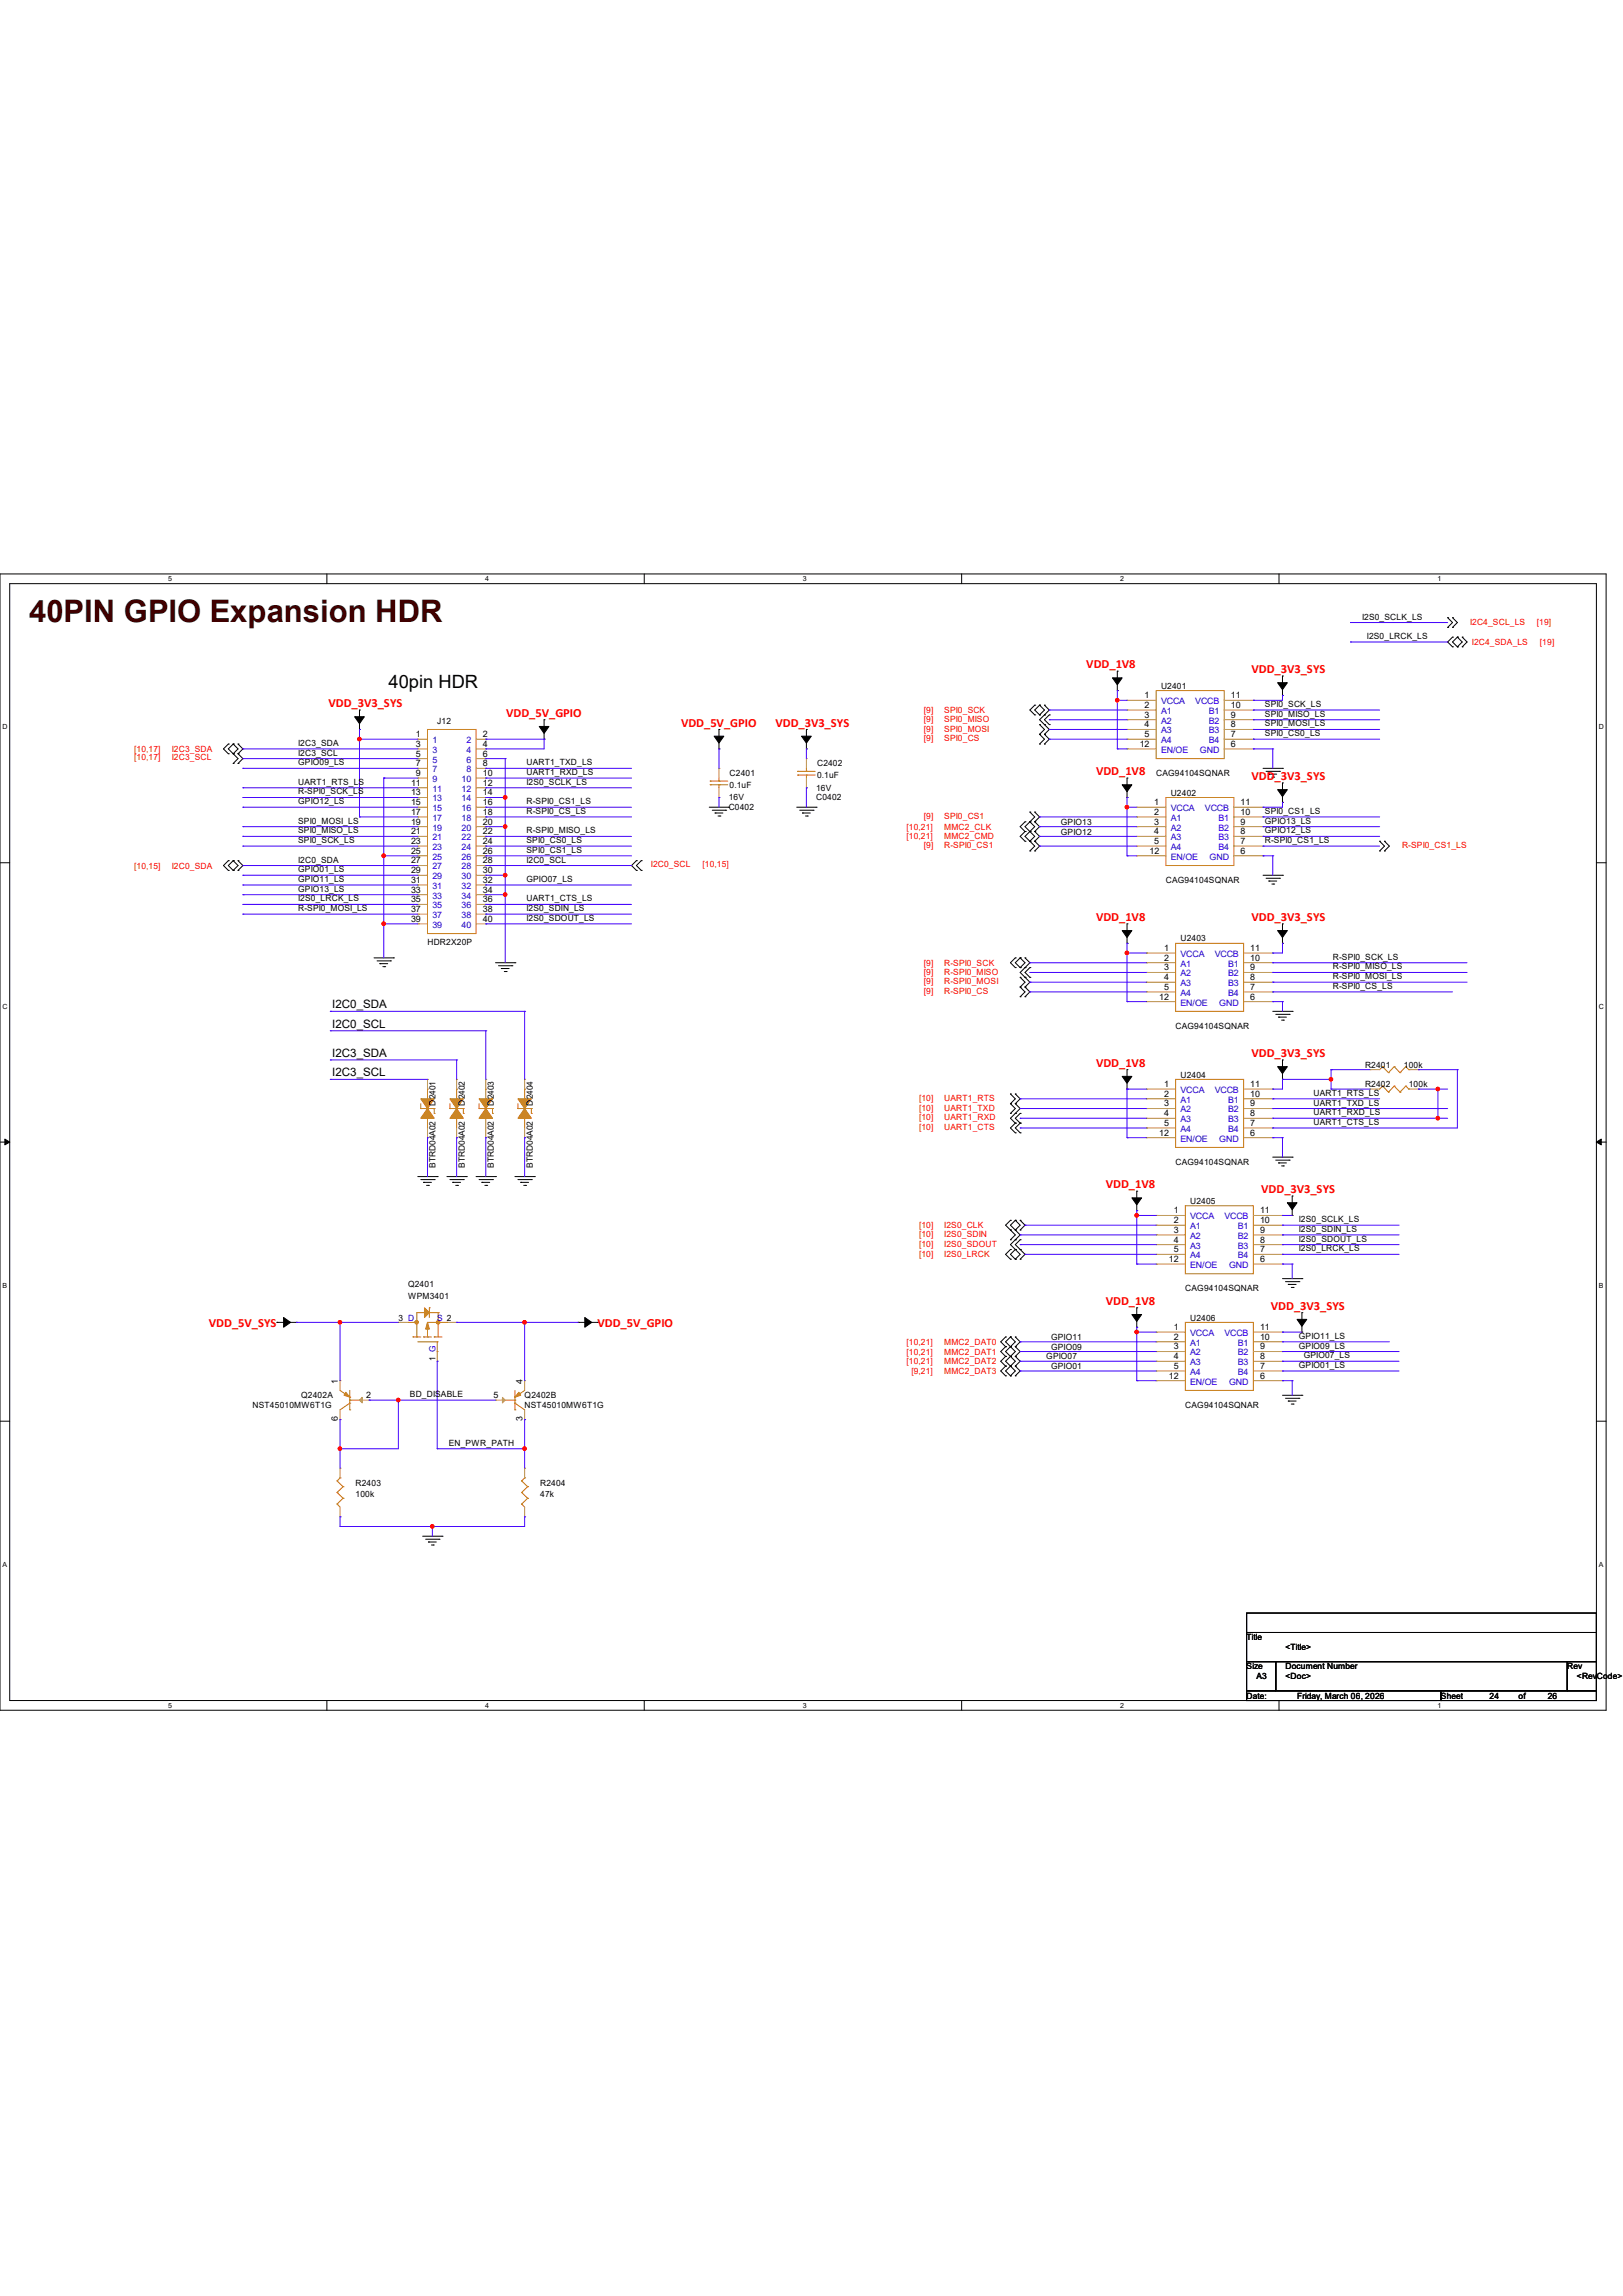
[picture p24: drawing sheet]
<svg xmlns="http://www.w3.org/2000/svg" width="297mm" height="420mm" viewBox="0 0 297 420" stroke-linecap="round" stroke-linejoin="round" font-family="sans-serif">
<defs><g id="words">
<text font-size="5.7" fill="#400000" x="5.3" y="113.8">40PIN GPIO Expansion HDR</text>
<text font-size="3.3" x="71.1" y="125.8">40pin HDR</text>
<g font-size="2.3" fill="#f00">
<text x="198.8" y="122.3">VDD_1V8</text>
<text x="229" y="123.1">VDD_3V3_SYS</text>
<text x="60.1" y="129.4">VDD_3V3_SYS</text>
<text x="92.6" y="131.1">VDD_5V_GPIO</text>
<text x="124.6" y="132.9">VDD_5V_GPIO</text>
<text x="141.9" y="132.9">VDD_3V3_SYS</text>
<text x="200.6" y="141.8">VDD_1V8</text>
<text x="229" y="142.7">VDD_3V3_SYS</text>
<text x="200.6" y="168.5">VDD_1V8</text>
<text x="229" y="168.5">VDD_3V3_SYS</text>
<text x="200.6" y="195.2">VDD_1V8</text>
<text x="229" y="193.4">VDD_3V3_SYS</text>
<text x="202.4" y="217.4">VDD_1V8</text>
<text x="230.8" y="218.3">VDD_3V3_SYS</text>
<text x="202.4" y="238.7">VDD_1V8</text>
<text x="232.6" y="239.6">VDD_3V3_SYS</text>
<text x="38.2" y="242.8">VDD_5V_SYS</text>
<text x="109.3" y="242.8">VDD_5V_GPIO</text>
</g>
<g font-size="2.1">
<text x="60.8" y="184.4">I2C0_SDA</text>
<text x="60.8" y="188">I2C0_SCL</text>
<text x="60.8" y="193.3">I2C3_SDA</text>
<text x="60.8" y="196.9">I2C3_SCL</text>
</g>
<g font-size="1.6">
<text x="249.3" y="113.3">I2S0_SCLK_LS</text>
<text x="250.1" y="116.9">I2S0_LRCK_LS</text>
<text x="212.5" y="126">U2401</text>
<text x="209.5" y="127.7">1</text>
<text x="209.5" y="129.5">2</text>
<text x="209.5" y="131.3">3</text>
<text x="225.3" y="131.3">9</text>
<text x="225.3" y="129.5">10</text>
<text x="225.3" y="127.7">11</text>
<text x="231.5" y="129.3">SPI0_SCK_LS</text>
<text x="231.5" y="131.1">SPI0_MISO_LS</text>
<text x="54.6" y="136.4">I2C3_SDA</text>
<text x="76.1" y="134.8">1</text>
<text x="76.1" y="136.6">3</text>
<text x="80" y="132.4">J12</text>
<text x="88.3" y="134.8">2</text>
<text x="88.3" y="136.6">4</text>
<text x="208.6" y="136.6">12</text>
<text x="209.5" y="133.1">4</text>
<text x="209.5" y="134.8">5</text>
<text x="225.3" y="136.6">6</text>
<text x="225.3" y="134.8">7</text>
<text x="225.3" y="133.1">8</text>
<text x="231.5" y="132.9">SPI0_MOSI_LS</text>
<text x="231.5" y="134.7">SPI0_CS0_LS</text>
<text x="54.6" y="138.2">I2C3_SCL</text>
<text x="54.6" y="140">GPIO09_LS</text>
<text x="54.6" y="143.5">UART1_RTS_LS</text>
<text x="75.2" y="143.7">11</text>
<text x="76.1" y="138.4">5</text>
<text x="76.1" y="140.2">7</text>
<text x="76.1" y="141.9">9</text>
<text x="88.3" y="138.4">6</text>
<text x="88.3" y="140.2">8</text>
<text x="88.3" y="141.9">10</text>
<text x="88.3" y="143.7">12</text>
<text x="96.3" y="140">UART1_TXD_LS</text>
<text x="96.3" y="141.8">UART1_RXD_LS</text>
<text x="96.3" y="143.5">I2S0_SCLK_LS</text>
<text x="133.5" y="142">C2401</text>
<text x="149.5" y="140.2">C2402</text>
<text x="149.5" y="142.3">0.1uF</text>
<text x="211.6" y="142">CAG94104SQNAR</text>
<text x="54.6" y="145.3">R-SPI0_SCK_LS</text>
<text x="54.6" y="147.1">GPIO12_LS</text>
<text x="75.2" y="145.5">13</text>
<text x="75.2" y="147.3">15</text>
<text x="75.2" y="149.1">17</text>
<text x="88.3" y="145.5">14</text>
<text x="88.3" y="147.3">16</text>
<text x="88.3" y="149.1">18</text>
<text x="96.3" y="147.1">R-SPI0_CS1_LS</text>
<text x="96.3" y="148.9">R-SPI0_CS_LS</text>
<text x="133.3" y="146.4">16V</text>
<text x="133.3" y="148.2">C0402</text>
<text x="133.5" y="144.1">0.1uF</text>
<text x="149.4" y="144.7">16V</text>
<text x="149.4" y="146.4">C0402</text>
<text x="211.2" y="147.3">1</text>
<text x="211.2" y="149.1">2</text>
<text x="214.2" y="145.5">U2402</text>
<text x="227" y="149.1">10</text>
<text x="227" y="147.3">11</text>
<text x="231.5" y="148.9">SPI0_CS1_LS</text>
<text x="54.6" y="150.7">SPI0_MOSI_LS</text>
<text x="54.6" y="152.4">SPI0_MISO_LS</text>
<text x="54.6" y="154.2">SPI0_SCK_LS</text>
<text x="75.2" y="150.8">19</text>
<text x="75.2" y="152.6">21</text>
<text x="75.2" y="154.4">23</text>
<text x="88.3" y="150.8">20</text>
<text x="88.3" y="152.6">22</text>
<text x="88.3" y="154.4">24</text>
<text x="96.3" y="152.4">R-SPI0_MISO_LS</text>
<text x="96.3" y="154.2">SPI0_CS0_LS</text>
<text x="96.3" y="156">SPI0_CS1_LS</text>
<text x="194.1" y="152.7">GPIO12</text>
<text x="194.1" y="150.9">GPIO13</text>
<text x="211.2" y="150.8">3</text>
<text x="211.2" y="152.6">4</text>
<text x="211.2" y="154.4">5</text>
<text x="227" y="154.4">7</text>
<text x="227" y="152.6">8</text>
<text x="227" y="150.8">9</text>
<text x="231.5" y="152.4">GPIO12_LS</text>
<text x="231.5" y="150.7">GPIO13_LS</text>
<text x="231.5" y="154.2">R-SPI0_CS1_LS</text>
<text x="54.6" y="157.8">I2C0_SDA</text>
<text x="54.6" y="159.6">GPIO01_LS</text>
<text x="54.6" y="161.3">GPIO11_LS</text>
<text x="75.2" y="156.2">25</text>
<text x="75.2" y="157.9">27</text>
<text x="75.2" y="159.7">29</text>
<text x="75.2" y="161.5">31</text>
<text x="88.3" y="156.2">26</text>
<text x="88.3" y="157.9">28</text>
<text x="88.3" y="159.7">30</text>
<text x="88.3" y="161.5">32</text>
<text x="96.3" y="157.8">I2C0_SCL</text>
<text x="96.3" y="161.3">GPIO07_LS</text>
<text x="210.4" y="156.2">12</text>
<text x="213.4" y="161.5">CAG94104SQNAR</text>
<text x="227" y="156.2">6</text>
<text x="54.6" y="163.1">GPIO13_LS</text>
<text x="54.6" y="164.9">I2S0_LRCK_LS</text>
<text x="54.6" y="166.7">R-SPI0_MOSI_LS</text>
<text x="75.2" y="163.3">33</text>
<text x="75.2" y="165.1">35</text>
<text x="75.2" y="166.8">37</text>
<text x="88.3" y="163.3">34</text>
<text x="88.3" y="165.1">36</text>
<text x="88.3" y="166.8">38</text>
<text x="96.3" y="164.9">UART1_CTS_LS</text>
<text x="96.3" y="166.7">I2S0_SDIN_LS</text>
<text x="75.2" y="168.6">39</text>
<text x="78.2" y="172.9">HDR2X20P</text>
<text x="88.3" y="168.6">40</text>
<text x="96.3" y="168.4">I2S0_SDOUT_LS</text>
<text x="213" y="174">1</text>
<text x="216" y="172.2">U2403</text>
<text x="228.8" y="174">11</text>
<text x="213" y="175.7">2</text>
<text x="213" y="177.5">3</text>
<text x="213" y="179.3">4</text>
<text x="228.8" y="179.3">8</text>
<text x="228.8" y="177.5">9</text>
<text x="228.8" y="175.7">10</text>
<text x="243.9" y="175.6">R-SPI0_SCK_LS</text>
<text x="243.9" y="177.3">R-SPI0_MISO_LS</text>
<text x="243.9" y="179.1">R-SPI0_MOSI_LS</text>
<text x="212.1" y="182.8">12</text>
<text x="213" y="181.1">5</text>
<text x="228.8" y="182.8">6</text>
<text x="228.8" y="181.1">7</text>
<text x="243.9" y="180.9">R-SPI0_CS_LS</text>
<text x="215.1" y="188.2">CAG94104SQNAR</text>
<text x="216" y="197.1">U2404</text>
<text x="249.8" y="195.3">R2401</text>
<text x="256.9" y="195.3">100k</text>
<text x="79.7" y="202.2" transform="rotate(-90 79.7 202.2)">D2401</text>
<text x="85" y="202.2" transform="rotate(-90 85 202.2)">D2402</text>
<text x="90.4" y="202.2" transform="rotate(-90 90.4 202.2)">D2403</text>
<text x="97.5" y="202.2" transform="rotate(-90 97.5 202.2)">D2404</text>
<text x="213" y="198.8">1</text>
<text x="213" y="200.6">2</text>
<text x="213" y="202.4">3</text>
<text x="228.8" y="202.4">9</text>
<text x="228.8" y="200.6">10</text>
<text x="228.8" y="198.8">11</text>
<text x="240.4" y="202.2">UART1_TXD_LS</text>
<text x="240.4" y="200.4">UART1_RTS_LS</text>
<text x="240.4" y="204">UART1_RXD_LS</text>
<text x="249.8" y="198.9">R2402</text>
<text x="257.8" y="198.9">100k</text>
<text x="212.1" y="207.7">12</text>
<text x="213" y="204.2">4</text>
<text x="213" y="206">5</text>
<text x="228.8" y="207.7">6</text>
<text x="228.8" y="206">7</text>
<text x="228.8" y="204.2">8</text>
<text x="240.4" y="205.8">UART1_CTS_LS</text>
<text x="79.7" y="213.6" transform="rotate(-90 79.7 213.6)">BTRD04A02</text>
<text x="85" y="213.6" transform="rotate(-90 85 213.6)">BTRD04A02</text>
<text x="90.4" y="213.6" transform="rotate(-90 90.4 213.6)">BTRD04A02</text>
<text x="97.5" y="213.6" transform="rotate(-90 97.5 213.6)">BTRD04A02</text>
<text x="215.1" y="213.1">CAG94104SQNAR</text>
<text x="214.8" y="222">1</text>
<text x="217.8" y="220.2">U2405</text>
<text x="230.6" y="222">11</text>
<text x="214.8" y="223.7">2</text>
<text x="214.8" y="225.5">3</text>
<text x="214.8" y="227.3">4</text>
<text x="230.6" y="227.3">8</text>
<text x="230.6" y="225.5">9</text>
<text x="230.6" y="223.7">10</text>
<text x="237.7" y="223.6">I2S0_SCLK_LS</text>
<text x="237.7" y="225.3">I2S0_SDIN_LS</text>
<text x="237.7" y="227.1">I2S0_SDOUT_LS</text>
<text x="213.9" y="230.8">12</text>
<text x="214.8" y="229.1">5</text>
<text x="230.6" y="230.8">6</text>
<text x="230.6" y="229.1">7</text>
<text x="237.7" y="228.9">I2S0_LRCK_LS</text>
<text x="74.7" y="235.5">Q2401</text>
<text x="74.7" y="237.7">WPM3401</text>
<text x="216.9" y="236.2">CAG94104SQNAR</text>
<text x="72.9" y="241.5">3 D</text>
<text x="192.4" y="245.1">GPIO11</text>
<text x="214.8" y="243.3">1</text>
<text x="214.8" y="245.1">2</text>
<text x="217.8" y="241.5">U2406</text>
<text x="230.6" y="245.1">10</text>
<text x="230.6" y="243.3">11</text>
<text x="237.7" y="244.9">GPIO11_LS</text>
<text x="79.7" y="249" transform="rotate(-90 79.7 249)">1 G</text>
<text x="191.5" y="248.7">GPIO07</text>
<text x="192.4" y="246.9">GPIO09</text>
<text x="192.4" y="250.4">GPIO01</text>
<text x="214.8" y="246.8">3</text>
<text x="214.8" y="248.6">4</text>
<text x="214.8" y="250.4">5</text>
<text x="230.6" y="250.4">7</text>
<text x="230.6" y="248.6">8</text>
<text x="230.6" y="246.8">9</text>
<text x="237.7" y="250.2">GPIO01_LS</text>
<text x="237.7" y="246.7">GPIO09_LS</text>
<text x="238.6" y="248.4">GPIO07_LS</text>
<text x="46.2" y="257.6">NST45010MW6T1G</text>
<text x="55.1" y="255.8">Q2402A</text>
<text x="61.8" y="253.1" transform="rotate(-90 61.8 253.1)">1</text>
<text x="67" y="255.7">2</text>
<text x="75" y="255.6">BD_DISABLE</text>
<text x="90.3" y="255.7">5</text>
<text x="95.6" y="253.1" transform="rotate(-90 95.6 253.1)">4</text>
<text x="96" y="255.8">Q2402B</text>
<text x="96" y="257.6">NST45010MW6T1G</text>
<text x="213.9" y="252.2">12</text>
<text x="216.9" y="257.6">CAG94104SQNAR</text>
<text x="230.6" y="252.2">6</text>
<text x="61.8" y="260" transform="rotate(-90 61.8 260)">6</text>
<text x="95.6" y="260" transform="rotate(-90 95.6 260)">3</text>
<text x="82.1" y="264.5">EN_PWR_PATH</text>
<text x="65.1" y="271.8">R2403</text>
<text x="65.1" y="273.9">100k</text>
<text x="98.8" y="271.8">R2404</text>
<text x="98.8" y="273.9">47k</text>
<text x="228.1" y="300.1">Title</text>
<text x="228.1" y="305.4">Size</text>
<text x="235.2" y="305.4">Document Number</text>
<text x="235.2" y="301.8">&lt;Title&gt;</text>
<text x="286.8" y="305.4">Rev</text>
<text x="228.1" y="310.7">Date:</text>
<text x="229.9" y="307.2">A3</text>
<text x="235.2" y="307.2">&lt;Doc&gt;</text>
<text x="237.4" y="310.7">Friday, March 06, 2026</text>
<text x="263.7" y="310.7">Sheet</text>
<text x="272.6" y="310.7">24</text>
<text x="277.9" y="310.7">of</text>
<text x="283.2" y="310.7">26</text>
<text x="288.6" y="307.2">&lt;RevCode&gt;</text>
</g>
<g font-size="1.6" fill="#f00">
<text x="269" y="114.3">I2C4_SCL_LS</text>
<text x="269.4" y="118">I2C4_SDA_LS</text>
<text x="281.3" y="114.3">[19]</text>
<text x="281.8" y="118">[19]</text>
<text x="169.1" y="130.4">[9]</text>
<text x="172.8" y="130.4">SPI0_SCK</text>
<text x="24.6" y="137.5">[10,17]</text>
<text x="31.5" y="137.5">I2C3_SDA</text>
<text x="169.1" y="133.8">[9]</text>
<text x="169.1" y="132">[9]</text>
<text x="169.1" y="135.6">[9]</text>
<text x="172.8" y="133.8">SPI0_MOSI</text>
<text x="172.8" y="132">SPI0_MISO</text>
<text x="172.8" y="135.6">SPI0_CS</text>
<text x="31.5" y="139">I2C3_SCL</text>
<text x="169.1" y="149.8">[9]</text>
<text x="172.8" y="149.8">SPI0_CS1</text>
<text x="165.9" y="153.5">[10,21]</text>
<text x="165.9" y="151.8">[10,21]</text>
<text x="169.1" y="155.1">[9]</text>
<text x="172.8" y="153.5">MMC2_CMD</text>
<text x="172.8" y="151.8">MMC2_CLK</text>
<text x="172.8" y="155.1">R-SPI0_CS1</text>
<text x="256.6" y="155.1">R-SPI0_CS1_LS</text>
<text x="24.6" y="158.9">[10,15]</text>
<text x="31.5" y="158.9">I2C0_SDA</text>
<text x="119.1" y="158.5">I2C0_SCL</text>
<text x="128.6" y="158.5">[10,15]</text>
<text x="169.1" y="176.7">[9]</text>
<text x="169.1" y="178.3">[9]</text>
<text x="172.8" y="176.7">R-SPI0_SCK</text>
<text x="172.8" y="178.3">R-SPI0_MISO</text>
<text x="169.1" y="180">[9]</text>
<text x="169.1" y="181.8">[9]</text>
<text x="172.8" y="180">R-SPI0_MOSI</text>
<text x="172.8" y="181.8">R-SPI0_CS</text>
<text x="168.2" y="201.4">[10]</text>
<text x="168.2" y="203.2">[10]</text>
<text x="172.8" y="201.4">UART1_RTS</text>
<text x="172.8" y="203.2">UART1_TXD</text>
<text x="168.2" y="204.9">[10]</text>
<text x="168.2" y="206.7">[10]</text>
<text x="172.8" y="204.9">UART1_RXD</text>
<text x="172.8" y="206.7">UART1_CTS</text>
<text x="168.2" y="224.7">[10]</text>
<text x="168.2" y="226.3">[10]</text>
<text x="172.8" y="224.7">I2S0_CLK</text>
<text x="172.8" y="226.3">I2S0_SDIN</text>
<text x="168.2" y="230">[10]</text>
<text x="168.2" y="228">[10]</text>
<text x="172.8" y="230">I2S0_LRCK</text>
<text x="172.8" y="228">I2S0_SDOUT</text>
<text x="165.9" y="246">[10,21]</text>
<text x="172.8" y="246">MMC2_DAT0</text>
<text x="165.9" y="249.5">[10,21]</text>
<text x="165.9" y="247.8">[10,21]</text>
<text x="166.8" y="251.3">[9,21]</text>
<text x="172.8" y="249.5">MMC2_DAT2</text>
<text x="172.8" y="247.8">MMC2_DAT1</text>
<text x="172.8" y="251.3">MMC2_DAT3</text>
</g>
<g font-size="1.6" fill="#00c">
<text x="212.5" y="128.8">VCCA</text>
<text x="212.5" y="130.6">A1</text>
<text x="218.7" y="128.8">VCCB</text>
<text x="221.2" y="130.6">B1</text>
<text x="79.1" y="135.9">1</text>
<text x="79.1" y="137.7">3</text>
<text x="85.3" y="135.9">2</text>
<text x="85.3" y="137.7">4</text>
<text x="212.5" y="132.4">A2</text>
<text x="212.5" y="134.2">A3</text>
<text x="212.5" y="135.9">A4</text>
<text x="212.5" y="137.7">EN/OE</text>
<text x="219.6" y="137.7">GND</text>
<text x="221.2" y="135.9">B4</text>
<text x="221.2" y="134.2">B3</text>
<text x="221.2" y="132.4">B2</text>
<text x="79.1" y="139.5">5</text>
<text x="79.1" y="141.3">7</text>
<text x="79.1" y="143">9</text>
<text x="84.5" y="143">10</text>
<text x="85.3" y="139.5">6</text>
<text x="85.3" y="141.3">8</text>
<text x="79.1" y="144.8">11</text>
<text x="79.1" y="146.6">13</text>
<text x="79.1" y="148.4">15</text>
<text x="84.5" y="144.8">12</text>
<text x="84.5" y="146.6">14</text>
<text x="84.5" y="148.4">16</text>
<text x="214.2" y="148.4">VCCA</text>
<text x="220.5" y="148.4">VCCB</text>
<text x="79.1" y="150.2">17</text>
<text x="79.1" y="151.9">19</text>
<text x="79.1" y="153.7">21</text>
<text x="79.1" y="155.5">23</text>
<text x="84.5" y="150.2">18</text>
<text x="84.5" y="151.9">20</text>
<text x="84.5" y="153.7">22</text>
<text x="84.5" y="155.5">24</text>
<text x="214.2" y="150.2">A1</text>
<text x="214.2" y="151.9">A2</text>
<text x="214.2" y="153.7">A3</text>
<text x="214.2" y="155.5">A4</text>
<text x="223" y="155.5">B4</text>
<text x="223" y="153.7">B3</text>
<text x="223" y="151.9">B2</text>
<text x="223" y="150.2">B1</text>
<text x="79.1" y="157.3">25</text>
<text x="79.1" y="159">27</text>
<text x="79.1" y="160.8">29</text>
<text x="84.5" y="157.3">26</text>
<text x="84.5" y="159">28</text>
<text x="84.5" y="160.8">30</text>
<text x="214.2" y="157.3">EN/OE</text>
<text x="221.4" y="157.3">GND</text>
<text x="79.1" y="162.6">31</text>
<text x="79.1" y="164.4">33</text>
<text x="79.1" y="166.2">35</text>
<text x="79.1" y="167.9">37</text>
<text x="84.5" y="162.6">32</text>
<text x="84.5" y="164.4">34</text>
<text x="84.5" y="166.2">36</text>
<text x="84.5" y="167.9">38</text>
<text x="79.1" y="169.7">39</text>
<text x="84.5" y="169.7">40</text>
<text x="216" y="175.1">VCCA</text>
<text x="216" y="176.8">A1</text>
<text x="216" y="178.6">A2</text>
<text x="222.3" y="175.1">VCCB</text>
<text x="224.7" y="178.6">B2</text>
<text x="224.7" y="176.8">B1</text>
<text x="216" y="180.4">A3</text>
<text x="216" y="182.2">A4</text>
<text x="216" y="183.9">EN/OE</text>
<text x="223.1" y="183.9">GND</text>
<text x="224.7" y="182.2">B4</text>
<text x="224.7" y="180.4">B3</text>
<text x="216" y="199.9">VCCA</text>
<text x="216" y="201.7">A1</text>
<text x="216" y="203.5">A2</text>
<text x="222.3" y="199.9">VCCB</text>
<text x="224.7" y="203.5">B2</text>
<text x="224.7" y="201.7">B1</text>
<text x="216" y="205.3">A3</text>
<text x="216" y="207.1">A4</text>
<text x="216" y="208.8">EN/OE</text>
<text x="223.1" y="208.8">GND</text>
<text x="224.7" y="207.1">B4</text>
<text x="224.7" y="205.3">B3</text>
<text x="217.8" y="223.1">VCCA</text>
<text x="217.8" y="224.8">A1</text>
<text x="217.8" y="226.6">A2</text>
<text x="224.1" y="223.1">VCCB</text>
<text x="226.5" y="226.6">B2</text>
<text x="226.5" y="224.8">B1</text>
<text x="217.8" y="228.4">A3</text>
<text x="217.8" y="230.2">A4</text>
<text x="217.8" y="231.9">EN/OE</text>
<text x="224.9" y="231.9">GND</text>
<text x="226.5" y="230.2">B4</text>
<text x="226.5" y="228.4">B3</text>
<text x="80" y="241.5">S 2</text>
<text x="217.8" y="244.4">VCCA</text>
<text x="224.1" y="244.4">VCCB</text>
<text x="217.8" y="246.2">A1</text>
<text x="217.8" y="248">A2</text>
<text x="217.8" y="249.7">A3</text>
<text x="217.8" y="251.5">A4</text>
<text x="226.5" y="251.5">B4</text>
<text x="226.5" y="249.7">B3</text>
<text x="226.5" y="248">B2</text>
<text x="226.5" y="246.2">B1</text>
<text x="217.8" y="253.3">EN/OE</text>
<text x="224.9" y="253.3">GND</text>
</g>
<g font-size="1.3">
<text x="30.8" y="106.3">5</text>
<text x="88.8" y="106.3">4</text>
<text x="146.9" y="106.3">3</text>
<text x="205" y="106.3">2</text>
<text x="263.1" y="106.3">1</text>
<text x=".5" y="133.4">D</text>
<text x="292.6" y="133.4">D</text>
<text x=".5" y="184.5">C</text>
<text x="292.6" y="184.5">C</text>
<text x=".5" y="235.6">B</text>
<text x="292.6" y="235.6">B</text>
<text x=".5" y="286.6">A</text>
<text x="292.6" y="286.6">A</text>
<text x="30.8" y="312.4">5</text>
<text x="88.8" y="312.4">4</text>
<text x="146.9" y="312.4">3</text>
<text x="205" y="312.4">2</text>
<text x="263.1" y="312.4">1</text>
</g>
</g></defs>
<path d="M0 105h293.9v207.8h-293.9zM1.8 106.8h290.3v204.3h-290.3z" fill="none" stroke="#000" stroke-width=".18"/>
<g fill="#fff">
<path d="M30.8 105.2h.7v1.4h-.7z"/>
<path d="M30.8 311.2h.7v1.4h-.7z"/>
</g>
<path d="M59.8 105v1.8M59.8 311.1v1.7" fill="none" stroke="#000" stroke-width=".18"/>
<g fill="#fff">
<path d="M88.8 105.2h.7v1.4h-.7z"/>
<path d="M88.8 311.2h.7v1.4h-.7z"/>
</g>
<path d="M117.9 105v1.8M117.9 311.1v1.7" fill="none" stroke="#000" stroke-width=".18"/>
<g fill="#fff">
<path d="M146.9 105.2h.7v1.4h-.7z"/>
<path d="M146.9 311.2h.7v1.4h-.7z"/>
</g>
<path d="M176 105v1.8M176 311.1v1.7" fill="none" stroke="#000" stroke-width=".18"/>
<g fill="#fff">
<path d="M205 105.2h.7v1.4h-.7z"/>
<path d="M205 311.2h.7v1.4h-.7z"/>
</g>
<path d="M234.1 105v1.8M234.1 311.1v1.7" fill="none" stroke="#000" stroke-width=".18"/>
<g fill="#fff">
<path d="M263.1 105.2h.6v1.4h-.6z"/>
<path d="M263.1 311.2h.6v1.4h-.6z"/>
<path d="M.5 132.3h.9v1.4h-.9z"/>
<path d="M292.6 132.3h.9v1.4h-.9z"/>
<path d="M.5 183.3h.9v1.4h-.9z"/>
<path d="M292.6 183.3h.9v1.4h-.9z"/>
</g>
<path d="M0 157.8h1.8M292.1 157.8h1.8" fill="none" stroke="#000" stroke-width=".18"/>
<g fill="#fff">
<path d="M.5 234.4h.8v1.4h-.8z"/>
<path d="M292.6 234.4h.8v1.4h-.8z"/>
</g>
<path d="M0 208.9h1.8M292.1 208.9h1.8" fill="none" stroke="#000" stroke-width=".18"/>
<path d="M.9 208.4l.9 .5-.9 .5zM292.1 208.9l.9-.5v1z" fill="#000" stroke="#000" stroke-width=".18"/>
<g fill="#fff">
<path d="M.5 285.5h.8v1.4h-.8z"/>
<path d="M292.6 285.5h.8v1.4h-.8z"/>
</g>
<g fill="none" stroke="#000" stroke-width=".18">
<path d="M264.9 114.8h.1M264.9 113h.1M264.9 113l.9 .9-.9 .9M265.8 114.8h.1M265.8 113h.1M265.8 116.5h.1M265.8 118.3h.1M265.8 113l.9 .9-.9 .9M265.8 116.5l-.9 .9 .9 .9M266.7 116.5h.1M266.7 118.3h.1M266.7 116.5l.9 .9-.9 .9"/>
<path d="M266.7 116.5l-.9 .9 .9 .9M267.6 116.5h.1M267.6 118.3h.1M267.6 116.5l.9 .9-.9 .9M41.8 136.1h.1M41.8 137.9h.1M41.8 136.1l-.9 .9 .9 .9M42.7 136.1h.1M42.7 137.9h.1M42.7 139.7h.1M42.7 136.1l-.9 .9 1.8 1.8-.9 .9M42.7 136.1l.9 .9-.9 .9"/>
<path d="M43.6 136.1h.1M43.6 137.9h.1M43.6 139.7h.1M43.6 136.1l.8 .9-.8 .9M43.6 137.9l.8 .9-.8 .9M65.8 133.4h.1M65.8 129.9h.1M65.8 129.9v1.9M65.8 132.2v1.2M99.6 135.2h.1M99.6 131.7h.1M99.6 131.7v1.9"/>
<path d="M99.6 134v1.2M131.6 137h.1M131.6 133.4h.1M131.6 133.4v2M131.6 135.8v1.2M147.6 137h.1M147.6 133.4h.1M147.6 133.4v2M147.6 135.8v1.2M189.4 129h.1M189.4 130.8h.1M189.4 129l-.9 .9 .9 .9"/>
<path d="M190.2 132.5h.1M190.2 134.3h.1M190.2 129h.1M190.2 130.8h.1M190.2 136.1h.1M190.2 132.5l.9 .9-.9 .9M190.2 129l-.8 .9 .8 .9M190.2 129l.9 .9-.9 .9M190.2 134.3l.9 .9-.9 .9M191.1 134.3h.1M191.1 132.5h.1M191.1 130.8h.1"/>
<path d="M191.1 129h.1M191.1 136.1h.1M191.1 129l.9 .9-1.8 1.8 1.8 1.7-.9 .9M191.1 134.3l.9 .9-.9 .9M192 132.5h.1M192 130.8h.1M192 130.8l-.9 .9 .9 .8M204.5 126.3h.1M204.5 122.8h.1M204.5 122.8v1.9M204.5 125.1v1.2M234.7 127.2h.1"/>
<path d="M234.7 123.7h.1M234.7 123.7v1.9M234.7 126v1.2M41.8 157.4h.1M41.8 159.2h.1M41.8 157.4l-.9 .9 .9 .9M42.7 157.4h.1M42.7 159.2h.1M42.7 157.4l-.9 .9 .9 .9M42.7 157.4l.9 .9-.9 .9M43.6 157.4h.1M43.6 159.2h.1"/>
<path d="M43.6 157.4l.8 .9-.8 .9M116.5 159.2h.1M116.5 157.4h.1M116.5 157.4l-.9 .9 .9 .9M117.3 157.4h.1M117.3 159.2h.1M117.3 157.4l-.8 .9 .8 .9M129.8 147.7h3.5M130.3 148.2h2.5M130.9 148.7h.1M130.9 148.7h1.4M131.4 149.3h.3"/>
<path d="M131.7 149.3h.1M132.8 148.2h.1M133.3 147.7h.1M145.8 147.7h3.6M146.3 148.2h2.5M146.9 148.7h.1M146.9 148.7h1.4M147.4 149.3h.3M147.7 149.3h.1M148.8 148.2h.1M149.4 147.7h.1M187.6 152.1h.1"/>
<path d="M187.6 153.9h.1M187.6 150.3h.1M187.6 152.1l-.9 .9 .9 .9M187.6 150.3l-.9 .9 .9 .9M188.5 152.1h.1M188.5 153.9h.1M188.5 150.3h.1M188.5 148.5h.1M188.5 155.7h.1M188.5 150.3l.9 .9-1.8 1.8 1.8 1.8-.9 .9M188.5 148.5l.9 .9-1.8 1.8 1.8 1.8-.9 .9M189.4 152.1h.1"/>
<path d="M189.4 153.9h.1M189.4 150.3h.1M189.4 148.5h.1M189.4 155.7h.1M189.4 148.5l.8 .9-.8 .9M189.4 152.1l.8 .9-.8 .9M189.4 153.9l.8 .9-.8 .9M189.4 150.3l.8 .9-.8 .9M206.2 145.9h.1M206.2 142.3h.1M206.2 142.3v2M206.2 144.7v1.2"/>
<path d="M231.1 140.5h3.6M231.7 141.1h2.4M232.2 141.6h.1M232.2 141.6h1.4M232.7 142.2h.4M233.1 142.2h.1M234.1 141.1h.1M234.7 140.5h.1M234.7 146.8h.1M234.7 143.2h.1M234.7 143.2v2M234.7 145.5v1.3"/>
<path d="M252.5 155.7h.1M252.5 153.9h.1M252.5 153.9l.9 .9-.9 .9M253.4 155.7h.1M253.4 153.9h.1M253.4 153.9l.9 .9-.9 .9M68.5 175.2h3.5M69 175.8h2.5M69.5 176.3h.1M69.5 176.3h1.5M70.1 176.8h.3M70.4 176.8h.1"/>
<path d="M71.5 175.8h.1M72 175.2h.1M90.7 176.1h3.5M91.2 176.7h2.5M91.7 177.2h.1M91.7 177.2h1.5M92.3 177.7h.3M92.6 177.7h.1M93.7 176.7h.1M94.2 176.1h.1M185.8 175.2h.1M185.8 177h.1"/>
<path d="M185.8 175.2l-.9 .9 .9 .9M186.7 175.2h.1M186.7 177h.1M186.7 178.8h.1M186.7 175.2l-.9 .9 .9 .9M186.7 175.2l.9 .9-.9 .9M186.7 178.8l.9 .9-.9 .9M187.6 175.2h.1M187.6 177h.1M187.6 178.8h.1M187.6 175.2l.9 .9-1.8 1.8 1.8 1.8-.9 .9M188.5 178.8h.1"/>
<path d="M188.5 177h.1M188.5 177l-.9 .9 .9 .9M206.2 172.6h.1M206.2 169h.1M206.2 169v1.9M206.2 171.3v1.3M231.1 160.1h3.6M231.7 160.7h2.4M232.2 161.2h.1M232.2 161.2h1.4M232.7 161.7h.4M233.1 161.7h.1"/>
<path d="M234.1 160.7h.1M234.7 160.1h.1M234.7 172.6h.1M234.7 169h.1M234.7 169v1.9M234.7 171.3v1.3M186.7 180.6h.1M186.7 182.3h.1M186.7 180.6l.9 .8-.9 .9M187.6 180.6h.1M187.6 182.3h.1M187.6 180.6l.9 .8-.9 .9"/>
<path d="M206.2 199.2h.1M206.2 195.7h.1M206.2 195.7v1.9M206.2 198v1.2M232.9 185h3.6M233.5 185.5h2.4M234 186.1h.1M234 186.1h1.4M234.5 186.6h.4M234.7 197.4h.1M234.7 193.9h.1M234.7 193.9v1.9"/>
<path d="M234.7 196.2v1.2M234.9 186.6h.1M235.9 185.5h.1M236.5 185h.1M76.5 215.2h3.5M77 215.8h2.5M77.5 216.3h.1M77.5 216.3h1.5M78.1 216.8h.3M78.4 216.8h.1M79.5 215.8h.1M80 215.2h.1"/>
<path d="M81.8 215.2h3.5M82.3 215.8h2.5M82.8 216.3h.1M82.8 216.3h1.5M83.4 216.8h.3M83.7 216.8h.1M84.8 215.8h.1M85.3 215.2h.1M87.1 215.2h3.6M87.7 215.8h2.4M88.2 216.3h.1M88.2 216.3h1.4"/>
<path d="M88.7 216.8h.4M89.1 216.8h.1M90.1 215.8h.1M90.7 215.2h.1M94.2 215.2h3.6M94.8 215.8h2.4M95.3 216.3h.1M95.3 216.3h1.4M95.8 216.8h.4M96.2 216.8h.1M97.2 215.8h.1M97.8 215.2h.1"/>
<path d="M184.9 200.1h.1M184.9 201.9h.1M184.9 203.7h.1M184.9 200.1l.9 .9-.9 .9M184.9 201.9l.9 .9-.9 .9M185.8 201.9h.1M185.8 200.1h.1M185.8 203.7h.1M185.8 205.4h.1M185.8 207.2h.1M185.8 200.1l.9 .9-.9 .9M185.8 201.9l.9 .9-1.8 1.8 .9 .8"/>
<path d="M185.8 205.4l-.9 .9 .9 .9M186.7 205.4h.1M186.7 203.7h.1M186.7 207.2h.1M186.7 203.7l-.9 .9 .9 .8M186.7 205.4l-.9 .9 .9 .9M208 217.9h.1M208 217.9v1.9M232.9 211.7h3.6M233.5 212.2h2.4M234 212.7h.1M234 212.7h1.4"/>
<path d="M234.5 213.3h.4M234.9 213.3h.1M235.9 212.2h.1M236.5 211.7h.1M236.5 218.8h.1M236.5 218.8v1.9M184.9 223.2h.1M184.9 225h.1M184.9 228.6h.1M184.9 230.3h.1M184.9 226.8h.1M184.9 223.2l-.9 .9 1.8 1.8-.9 .9"/>
<path d="M184.9 228.6l-.9 .8 .9 .9M185.8 223.2h.1M185.8 225h.1M185.8 228.6h.1M185.8 230.3h.1M185.8 226.8h.1M185.8 223.2l-.9 .9 1.8 1.8-1.8 1.8 1.8 1.7-.9 .9M185.8 223.2l.9 .9-.9 .9M185.8 228.6l-.9 .8 .9 .9M186.7 223.2h.1M186.7 225h.1M186.7 228.6h.1"/>
<path d="M186.7 230.3h.1M186.7 226.8h.1M186.7 223.2l.9 .9-.9 .9M186.7 226.8l-.9 .9 1.8 1.7-.9 .9M208 221.4h.1M208 239.2h.1M208 220.2v1.2M208 239.2v2M234.7 233.9h3.6M235.2 234.4h2.5M235.8 234.9h.1M235.8 234.9h1.4"/>
<path d="M236.3 235.5h.3M236.5 222.3h.1M236.5 221.1v1.2M236.6 235.5h.1M237.7 234.4h.1M238.3 233.9h.1M0 260h1.8M50.7 241.9h.1M50.7 241.9h1.9M53 241.9h1.2M54.2 241.9h.1M105.8 241.9h.1"/>
<path d="M105.8 241.9h1.2M107.4 241.9h1.9M109.3 241.9h.1M184 248.1h.1M184 249.9h.1M184 246.3h.1M184 244.6h.1M184 251.7h.1M184 248.1l-.9 .9 .9 .9M184 246.3l-.9 .9 .9 .9M184 249.9l-.9 .9 .9 .9M184 244.6l-.9 .8 .9 .9"/>
<path d="M184.9 248.1h.1M184.9 249.9h.1M184.9 246.3h.1M184.9 244.6h.1M184.9 251.7h.1M184.9 244.6l-.9 .8 1.8 1.8-1.8 1.8 1.8 1.8-.9 .9M184.9 244.6l.9 .8-1.8 1.8 1.8 1.8-1.8 1.8 .9 .9M185.8 248.1h.1M185.8 249.9h.1M185.8 246.3h.1M185.8 244.6h.1M185.8 251.7h.1"/>
<path d="M185.8 244.6l.9 .8-.9 .9M185.8 248.1l.9 .9-.9 .9M185.8 249.9l.9 .9-.9 .9M185.8 246.3l.9 .9-.9 .9M208 242.8h.1M208 241.6v1.2M234.7 255.2h3.6M235.2 255.8h2.5M235.8 256.3h.1M235.8 256.3h1.4M236.3 256.8h.3M236.6 256.8h.1"/>
<path d="M237.7 255.8h.1M238.3 243.7h.1M238.3 240.1h.1M238.3 255.2h.1M238.3 240.1v2M238.3 242.4v1.3M292.1 260h1.8M77.3 281h3.6M77.9 281.6h2.4M78.4 282.1h.1M78.4 282.1h1.4M79 282.6h.3"/>
<path d="M79.3 282.6h.1M80.3 281.6h.1M80.9 281h.1M228.1 295.1h64v3.5h-64zM228.1 298.6h64v5.4h-64zM228.1 304h5.4v5.3h-5.4zM228.1 309.3h35.6v1.8h-35.6zM233.5 304h53.3v5.3h-53.3zM263.7 309.3h28.4v1.8h-28.4zM286.8 304h5.3v5.3h-5.3z"/>
</g>
<g fill="#000" stroke="#000" stroke-width=".18">
<path d="M64.9 131.1h1.8l-.9 1.3z" fill-rule="evenodd"/>
<path d="M98.7 132.9h1.8l-.9 1.3z" fill-rule="evenodd"/>
<path d="M130.7 134.7h1.8l-.9 1.2z" fill-rule="evenodd"/>
<path d="M146.7 134.7h1.8l-.9 1.2z" fill-rule="evenodd"/>
<path d="M203.6 124h1.8l-.9 1.3z" fill-rule="evenodd"/>
<path d="M233.8 124.9h1.8l-.9 1.3z" fill-rule="evenodd"/>
<path d="M205.4 143.6h1.7l-.9 1.2z" fill-rule="evenodd"/>
<path d="M233.8 144.4h1.8l-.9 1.3z" fill-rule="evenodd"/>
<path d="M205.4 170.2h1.7l-.9 1.3z" fill-rule="evenodd"/>
<path d="M233.8 170.2h1.8l-.9 1.3z" fill-rule="evenodd"/>
<path d="M205.4 196.9h1.7l-.9 1.3z" fill-rule="evenodd"/>
<path d="M233.8 195.1h1.8l-.9 1.3z" fill-rule="evenodd"/>
<path d="M207.1 219.1h1.8l-.9 1.3z" fill-rule="evenodd"/>
<path d="M235.6 220h1.8l-.9 1.3z" fill-rule="evenodd"/>
<path d="M51.9 241l1.3 .9-1.3 .9z" fill-rule="evenodd"/>
<path d="M107 241l1.3 .9-1.3 .9z" fill-rule="evenodd"/>
<path d="M207.1 240.5h1.8l-.9 1.2z" fill-rule="evenodd"/>
<path d="M237.4 241.3h1.7l-.8 1.3z" fill-rule="evenodd"/>
</g>
<g fill="none" stroke="#cc8006" stroke-width=".18">
<path d="M78.2 133.4h8.9v37.4h-8.9zM211.6 126.3h12.4v12.5h-12.4zM130 142.9h.1M130 143.6h.1M130 142.9h3.2M130 143.6h3.2M131.6 142.9h.1M131.6 143.6h.1M131.6 142.3v.6M131.6 143.6v.5M146 141.1h.1M146 141.8h.1"/>
<path d="M146 141.1h3.2M146 141.8h3.2M147.6 141.1h.1M147.6 141.8h.1M147.6 140.5v.6M147.6 141.8v.5M213.4 145.9h12.4v12.4h-12.4zM215.1 172.6h12.5v12.4h-12.5zM78.2 199.2h.1M78.2 199.2v1.8M83.6 199.2h.1M83.6 199.2v1.8"/>
<path d="M88.9 199.2h.1M88.9 199.2v1.8M96 199.2h.1M96 199.2v1.8M215.1 197.4h12.5v12.5h-12.5zM253 195.1h.1M253 198.7h.1M253 195.1l-.5 .6M253 195.1l1.1 1.1M253 198.7l-.5 .5M253 198.7l1.1 1.1M254.1 196.2h.1"/>
<path d="M254.1 199.8h.1M255.1 195.1h.1M255.1 198.7h.1M255.1 195.1l-1 1.1M255.1 195.1l1.1 1.1M255.1 198.7l-1 1.1M255.1 198.7l1.1 1.1M256.2 196.2h.1M256.2 199.8h.1M257.3 195.1h.1M257.3 198.7h.1M257.3 195.1l-1.1 1.1"/>
<path d="M257.3 195.1l.5 .6M257.3 198.7l-1.1 1.1M257.3 198.7l.5 .5M257.8 195.7h.1M257.8 199.2h.1M77 202.8h.1M77 202.8h2.5M77 201.9v.9M78.2 204.6h.1M78.2 204.6v1.7M79.5 202.8h.1M79.5 203.7h.1"/>
<path d="M79.5 202.8v.9M82.3 202.8h.1M82.3 202.8h2.5M82.3 201.9v.9M83.6 204.6h.1M83.6 204.6v1.7M84.8 202.8h.1M84.8 203.7h.1M84.8 202.8v.9M87.7 202.8h.1M87.7 201.9v.9M87.7 202.8h2.4"/>
<path d="M88.9 204.6h.1M88.9 204.6v1.7M90.1 202.8h.1M90.1 203.7h.1M90.1 202.8v.9M94.8 202.8h.1M94.8 202.8h2.4M94.8 201.9v.9M96 204.6h.1M96 204.6v1.7M97.2 202.8h.1M97.2 203.7h.1"/>
<path d="M97.2 202.8v.9M78.6 239.2h.1M78.6 239.2v1.8M216.9 220.6h12.5v12.4h-12.5zM62.2 254.3l1.8 1.3M64 257.9h.1M64 256.1h.1M64 256.7h.1M64 255.6h.1M64 254.3v3.6M64 256.1h1.8M64 256.7l-1.8 1.2"/>
<path d="M74.7 241.9h1.6M75.6 244.6h.1M75.6 244.6h1.4M76.3 244.6h.1M76.3 241.9h.1M76.5 245.4h3.5M77.5 244.6h.1M77.5 244.6h1.5M77.7 240.1h.1M77.7 240.1h-1.4v4.5M78.2 244.6h.1M78.2 241.9h3.6"/>
<path d="M78.2 242.8v1.8M78.6 240.1h1.6M79.5 244.6h.1M79.5 244.6h1.4M80 245.4h.1M80 247.2h.1M80 245.4v1.8M80.2 240.1h.1M80.2 240.1v4.5M81.8 241.9h.1M92.5 256.1h1.7M94.2 257.9h.1"/>
<path d="M94.2 256.1h.1M94.2 256.7h.1M94.2 255.6h.1M94.2 254.3v3.6M94.2 256.7l1.8 1.2M96 254.3l-1.8 1.3M216.9 241.9h12.5v12.4h-12.5zM61.7 275.1h.1M61.7 273h.1M61.7 270.9h.1M61.7 275.1l.5 .6M61.7 273l1.1 1.1"/>
<path d="M61.7 270.9l1.1 1M62.2 270.3h.1M62.2 270.3l-.5 .6M62.8 274.1h.1M62.8 271.9h.1M62.8 274.1l-1.1 1M62.8 271.9l-1.1 1.1M95.5 275.1h.1M95.5 273h.1M95.5 270.9h.1M95.5 275.1l.5 .6M95.5 273l1.1 1.1"/>
<path d="M95.5 270.9l1.1 1M96 270.3h.1M96 270.3l-.5 .6M96.6 274.1h.1M96.6 271.9h.1M96.6 274.1l-1.1 1M96.6 271.9l-1.1 1.1"/>
</g>
<g fill="none" stroke="#a84" stroke-width=".18">
<path d="M76.5 135.2h.1M76.5 137h.1M76.5 138.8h.1M76.5 135.2h1.7M76.5 137h1.7M76.5 138.8h1.7M87.1 135.2h1.8M87.1 137h1.8M87.1 138.8h1.8M88.9 135.2h.1M88.9 137h.1M88.9 138.8h.1"/>
<path d="M147.6 138.8h.1M147.6 138.8v1.7M206.2 128.1h.1M206.2 129.9h.1M206.2 131.7h.1M206.2 133.4h.1M206.2 135.2h.1M206.2 137h.1M206.2 135.2h5.4M206.2 137h5.4M206.2 128.1h5.4M206.2 129.9h5.4"/>
<path d="M206.2 131.7h5.4M206.2 133.4h5.4M224 135.2h5.4M224 137h5.4M224 128.1h5.4M224 129.9h5.4M224 131.7h5.4M224 133.4h5.4M229.4 137h.1M229.4 135.2h.1M229.4 133.4h.1M229.4 131.7h.1"/>
<path d="M229.4 129.9h.1M229.4 128.1h.1M76.5 140.5h.1M76.5 142.3h.1M76.5 144.1h.1M76.5 145.9h.1M76.5 147.7h.1M76.5 149.4h.1M76.5 151.2h.1M76.5 153h.1M76.5 154.8h.1M76.5 156.5h.1"/>
<path d="M76.5 158.3h.1M76.5 140.5h1.7M76.5 142.3h1.7M76.5 144.1h1.7M76.5 145.9h1.7M76.5 147.7h1.7M76.5 149.4h1.7M76.5 151.2h1.7M76.5 153h1.7M76.5 154.8h1.7M76.5 156.5h1.7M76.5 158.3h1.7"/>
<path d="M87.1 140.5h1.8M87.1 142.3h1.8M87.1 144.1h1.8M87.1 145.9h1.8M87.1 147.7h1.8M87.1 149.4h1.8M87.1 151.2h1.8M87.1 153h1.8M87.1 154.8h1.8M87.1 156.5h1.8M87.1 158.3h1.8M88.9 140.5h.1"/>
<path d="M88.9 142.3h.1M88.9 144.1h.1M88.9 145.9h.1M88.9 147.7h.1M88.9 149.4h.1M88.9 151.2h.1M88.9 153h.1M88.9 154.8h.1M88.9 156.5h.1M88.9 158.3h.1M131.6 145.9h.1M131.6 140.5h.1"/>
<path d="M131.6 140.5v1.8M131.6 144.1v1.8M147.6 144.1h.1M147.6 142.3v1.8M208 147.7h.1M208 149.4h.1M208 151.2h.1M208 153h.1M208 154.8h.1M208 156.5h.1M208 147.7h5.4M208 149.4h5.4"/>
<path d="M208 151.2h5.4M208 153h5.4M208 154.8h5.4M208 156.5h5.4M225.8 147.7h5.3M225.8 149.4h5.3M225.8 151.2h5.3M225.8 153h5.3M225.8 154.8h5.3M225.8 156.5h5.3M231.1 156.5h.1M231.1 154.8h.1"/>
<path d="M231.1 153h.1M231.1 151.2h.1M231.1 149.4h.1M231.1 147.7h.1M76.5 160.1h.1M76.5 161.9h.1M76.5 163.7h.1M76.5 165.4h.1M76.5 167.2h.1M76.5 169h.1M76.5 160.1h1.7M76.5 161.9h1.7"/>
<path d="M76.5 163.7h1.7M76.5 165.4h1.7M76.5 167.2h1.7M76.5 169h1.7M87.1 160.1h1.8M87.1 161.9h1.8M87.1 163.7h1.8M87.1 165.4h1.8M87.1 167.2h1.8M87.1 169h1.8M88.9 160.1h.1M88.9 161.9h.1"/>
<path d="M88.9 163.7h.1M88.9 165.4h.1M88.9 167.2h.1M88.9 169h.1M209.8 174.3h.1M209.8 176.1h.1M209.8 177.9h.1M209.8 179.7h.1M209.8 174.3h5.3M209.8 176.1h5.3M209.8 177.9h5.3M209.8 179.7h5.3"/>
<path d="M227.6 174.3h5.3M227.6 176.1h5.3M227.6 177.9h5.3M227.6 179.7h5.3M232.9 179.7h.1M232.9 177.9h.1M232.9 176.1h.1M232.9 174.3h.1M78.2 197.4h.1M78.2 197.4v1.8M83.6 197.4h.1M83.6 197.4v1.8"/>
<path d="M88.9 197.4h.1M88.9 197.4v1.8M96 197.4h.1M96 197.4v1.8M209.8 199.2h.1M209.8 181.4h.1M209.8 183.2h.1M209.8 199.2h5.3M209.8 181.4h5.3M209.8 183.2h5.3M227.6 199.2h5.3M227.6 181.4h5.3"/>
<path d="M227.6 183.2h5.3M232.9 199.2h.1M232.9 183.2h.1M232.9 181.4h.1M250.7 195.7h.1M250.7 199.2h.1M250.7 195.7h1.8M250.7 199.2h1.8M257.8 195.7h1.8M257.8 199.2h1.8M259.6 195.7h.1M259.6 199.2h.1"/>
<path d="M78.2 208.1h.1M78.2 206.3v1.8M83.6 208.1h.1M83.6 206.3v1.8M88.9 208.1h.1M88.9 206.3v1.8M96 208.1h.1M96 206.3v1.8M209.8 201h.1M209.8 202.8h.1M209.8 204.6h.1M209.8 206.3h.1"/>
<path d="M209.8 208.1h.1M209.8 201h5.3M209.8 202.8h5.3M209.8 204.6h5.3M209.8 206.3h5.3M209.8 208.1h5.3M227.6 201h5.3M227.6 202.8h5.3M227.6 204.6h5.3M227.6 206.3h5.3M227.6 208.1h5.3M232.9 208.1h.1"/>
<path d="M232.9 206.3h.1M232.9 204.6h.1M232.9 202.8h.1M232.9 201h.1M211.6 222.3h.1M211.6 224.1h.1M211.6 225.9h.1M211.6 227.7h.1M211.6 229.4h.1M211.6 231.2h.1M211.6 222.3h5.3M211.6 224.1h5.3"/>
<path d="M211.6 225.9h5.3M211.6 227.7h5.3M211.6 229.4h5.3M211.6 231.2h5.3M229.4 222.3h5.3M229.4 224.1h5.3M229.4 225.9h5.3M229.4 227.7h5.3M229.4 229.4h5.3M229.4 231.2h5.3M234.7 231.2h.1M234.7 229.4h.1"/>
<path d="M234.7 227.7h.1M234.7 225.9h.1M234.7 224.1h.1M234.7 222.3h.1M62.2 259.7h.1M62.2 252.6h.1M62.2 252.6v1.7M62.2 257.9v1.8M65.8 256.1h1.8M67.6 256.1h.1M72.9 241.9h.1M72.9 241.9h1.8"/>
<path d="M80 249h.1M80 247.2v1.8M81.8 241.9h1.8M83.6 241.9h.1M90.7 256.1h.1M90.7 256.1h1.8M96 259.7h.1M96 252.6h.1M96 252.6v1.7M96 257.9v1.8M211.6 243.7h.1M211.6 245.4h.1"/>
<path d="M211.6 247.2h.1M211.6 249h.1M211.6 250.8h.1M211.6 252.6h.1M211.6 243.7h5.3M211.6 245.4h5.3M211.6 247.2h5.3M211.6 249h5.3M211.6 250.8h5.3M211.6 252.6h5.3M229.4 243.7h5.3M229.4 245.4h5.3"/>
<path d="M229.4 247.2h5.3M229.4 249h5.3M229.4 250.8h5.3M229.4 252.6h5.3M234.7 252.6h.1M234.7 250.8h.1M234.7 249h.1M234.7 247.2h.1M234.7 245.4h.1M234.7 243.7h.1M62.2 277.5h.1M62.2 268.6h.1"/>
<path d="M62.2 268.6v1.7M62.2 275.7v1.8M96 277.5h.1M96 268.6h.1M96 268.6v1.7M96 275.7v1.8"/>
</g>
<g fill="#cc8006" stroke="#cc8006" stroke-width=".18">
<path d="M77.7 239.2l.9 .9-.9 .9z"/>
<path d="M78.2 241.9l.4 1.2h-.7z"/>
<path d="M63.3 254.7l.7 .9-1.1-.4z"/>
<path d="M95 254.7l.3 .5-1.1 .4z"/>
<path d="M88.9 202.8l1.2 1.8h-2.4z" fill-rule="evenodd"/>
<path d="M87.7 201h2.4l-1.2 1.8z" fill-rule="evenodd"/>
<path d="M96 202.8l1.2 1.8h-2.4z" fill-rule="evenodd"/>
<path d="M94.8 201h2.4l-1.2 1.8z" fill-rule="evenodd"/>
<path d="M78.2 202.8l1.3 1.8h-2.5z" fill-rule="evenodd"/>
<path d="M77 201h2.5l-1.3 1.8z" fill-rule="evenodd"/>
<path d="M83.6 202.8l1.2 1.8h-2.5z" fill-rule="evenodd"/>
<path d="M82.3 201h2.5l-1.2 1.8z" fill-rule="evenodd"/>
<circle cx="76.3" cy="241.9" r=".33"/>
<circle cx="80.2" cy="241.9" r=".33"/>
</g>
<g fill="#a84" stroke="#a84" stroke-width=".18">
<path d="M65.8 256.1l.5-.5v1z"/>
<path d="M91.9 255.6l.6 .5-.6 .5z"/>
</g>
<g fill="none" stroke="#4200ff" stroke-width=".18">
<path d="M247.1 113.9h.1M247.1 117.4h.1M247.1 113.9h17.8M247.1 117.4h17.8M44.4 137h.1M44.4 138.8h.1M44.4 137h32.1M44.4 138.8h32.1M65.8 133.4h.1M65.8 135.2h.1M65.8 133.4v16M65.8 135.2h10.7"/>
<path d="M88.9 135.2h.1M88.9 137h.1M88.9 138.8h.1M88.9 135.2h10.7M88.9 138.8h3.6M92.5 138.8h.1M92.5 138.8v37.3M99.6 135.2h.1M99.6 135.2v1.8h-10.7M131.6 137h.1M131.6 137v3.5M147.6 137h.1"/>
<path d="M147.6 137v1.8M192 129.9h.1M192 131.7h.1M192 135.2h.1M192 133.4h.1M192 135.2h14.2M192 129.9h14.2M192 131.7h14.2M192 133.4h14.2M204.5 137h.1M204.5 126.3h.1M204.5 128.1h.1"/>
<path d="M204.5 137h1.7M204.5 126.3v10.7M204.5 128.1h1.7M229.4 129.9h.1M229.4 131.7h.1M229.4 133.4h.1M229.4 135.2h.1M229.4 137h.1M229.4 128.1h.1M229.4 135.2h23.1M229.4 137h3.5M229.4 129.9h23.1"/>
<path d="M229.4 131.7h23.1M229.4 133.4h23.1M232.9 137h.1M232.9 137v3.5M234.7 127.2h.1M234.7 127.2v.9h-5.3M44.4 140.5h.1M44.4 144.1h.1M44.4 145.9h.1M44.4 147.7h.1M44.4 151.2h.1M44.4 153h.1"/>
<path d="M44.4 154.8h.1M44.4 158.3h.1M44.4 140.5h32.1M44.4 144.1h32.1M44.4 145.9h32.1M44.4 147.7h32.1M44.4 151.2h32.1M44.4 153h32.1M44.4 154.8h32.1M44.4 158.3h32.1M65.8 149.4h.1M65.8 149.4h10.7"/>
<path d="M70.2 142.3h.1M70.2 156.5h.1M70.2 142.3h6.3M70.2 142.3v32.9M70.2 156.5h6.3M88.9 140.5h.1M88.9 142.3h.1M88.9 144.1h.1M88.9 145.9h.1M88.9 147.7h.1M88.9 149.4h.1M88.9 151.2h.1"/>
<path d="M88.9 153h.1M88.9 154.8h.1M88.9 156.5h.1M88.9 158.3h.1M88.9 140.5h26.7M88.9 142.3h26.7M88.9 144.1h26.7M88.9 145.9h3.6M88.9 147.7h26.7M88.9 149.4h26.7M88.9 151.2h3.6M88.9 153h26.7"/>
<path d="M88.9 154.8h26.7M88.9 156.5h26.7M88.9 158.3h26.7M92.5 145.9h.1M92.5 151.2h.1M131.6 145.9h.1M131.6 145.9v1.8M147.6 144.1h.1M147.6 144.1v3.6M190.2 149.4h.1M190.2 153h.1M190.2 151.2h.1"/>
<path d="M190.2 154.8h.1M190.2 149.4h17.8M190.2 151.2h17.8M190.2 153h17.8M190.2 154.8h17.8M206.2 145.9h.1M206.2 156.5h.1M206.2 147.7h.1M206.2 147.7h1.8M206.2 156.5h1.8M206.2 145.9v10.6M231.1 156.5h.1"/>
<path d="M231.1 153h.1M231.1 149.4h.1M231.1 147.7h.1M231.1 151.2h.1M231.1 154.8h.1M231.1 149.4h21.4M231.1 151.2h21.4M231.1 153h21.4M231.1 154.8h21.4M231.1 156.5h1.8M232.9 156.5h.1M232.9 156.5v3.6"/>
<path d="M234.7 146.8h.1M234.7 146.8v.9h-3.6M44.4 160.1h.1M44.4 161.9h.1M44.4 163.7h.1M44.4 165.4h.1M44.4 167.2h.1M44.4 160.1h32.1M44.4 161.9h32.1M44.4 163.7h32.1M44.4 165.4h32.1M44.4 167.2h32.1"/>
<path d="M70.2 169h.1M70.2 169h6.3M88.9 160.1h.1M88.9 161.9h.1M88.9 163.7h.1M88.9 165.4h.1M88.9 167.2h.1M88.9 169h.1M88.9 160.1h3.6M88.9 161.9h26.7M88.9 163.7h3.6M88.9 165.4h26.7"/>
<path d="M88.9 167.2h26.7M88.9 169h26.7M92.5 160.1h.1M92.5 163.7h.1M188.5 176.1h.1M188.5 177.9h.1M188.5 179.7h.1M188.5 176.1h21.3M188.5 177.9h21.3M188.5 179.7h21.3M206.2 172.6h.1M206.2 174.3h.1"/>
<path d="M206.2 172.6v10.6M206.2 174.3h3.6M232.9 176.1h.1M232.9 177.9h.1M232.9 179.7h.1M232.9 174.3h.1M232.9 176.1h35.6M232.9 177.9h35.6M232.9 179.7h35.6M234.7 172.6h.1M234.7 172.6v1.7h-1.8M60.5 185h.1"/>
<path d="M60.5 188.6h.1M60.5 193.9h.1M60.5 197.4h.1M60.5 185h35.5M60.5 188.6h28.4M60.5 193.9h23.1M60.5 197.4h17.7M83.6 193.9h.1M83.6 193.9v3.5M88.9 188.6h.1M88.9 188.6v8.8M96 185h.1"/>
<path d="M96 185v12.4M188.5 181.4h.1M188.5 181.4h21.3M206.2 183.2h.1M206.2 199.2h.1M206.2 199.2v8.9M206.2 183.2h3.6M206.2 199.2h3.6M232.9 181.4h.1M232.9 183.2h.1M232.9 199.2h.1M232.9 181.4h32.9"/>
<path d="M232.9 183.2h1.8M234.7 197.4h.1M234.7 183.2h.1M234.7 183.2v1.8M234.7 197.4v1.8h-1.8M234.7 197.4h8.9M243.6 195.7h.1M243.6 197.4h.1M243.6 199.2h.1M243.6 195.7v3.5M243.6 195.7h7.1M243.6 199.2h7.1"/>
<path d="M259.6 195.7h.1M259.6 199.2h.1M259.6 195.7h7.1M259.6 199.2h5.3M263.1 199.2h.1M263.1 199.2v5.4M266.7 195.7h.1M266.7 195.7v10.6h-33.8M78.2 208.1h.1M78.2 208.1v7.1M83.6 208.1h.1M83.6 208.1v7.1"/>
<path d="M88.9 208.1h.1M88.9 208.1v7.1M96 208.1h.1M96 208.1v7.1M186.7 202.8h.1M186.7 204.6h.1M186.7 206.3h.1M186.7 201h.1M186.7 202.8h23.1M186.7 204.6h23.1M186.7 206.3h23.1M186.7 201h23.1"/>
<path d="M206.2 208.1h.1M206.2 208.1h3.6M232.9 202.8h.1M232.9 201h.1M232.9 208.1h.1M232.9 206.3h.1M232.9 204.6h.1M232.9 202.8h32M232.9 204.6h32M232.9 208.1h1.8M232.9 201h19.6M234.7 208.1h.1"/>
<path d="M234.7 208.1v3.6M263.1 204.6h.1M186.7 225.9h.1M186.7 227.7h.1M186.7 225.9h24.9M186.7 227.7h24.9M187.6 224.1h.1M187.6 229.4h.1M187.6 224.1h24M187.6 229.4h24M208 221.4h.1M208 222.3h.1"/>
<path d="M208 231.2h.1M208 221.4v9.8M208 222.3h3.6M208 231.2h3.6M234.7 231.2h.1M234.7 222.3h.1M234.7 224.1h.1M234.7 229.4h.1M234.7 225.9h.1M234.7 227.7h.1M234.7 222.3h1.8M234.7 224.1h21.3"/>
<path d="M234.7 225.9h21.3M234.7 227.7h21.3M234.7 229.4h21.3M234.7 231.2h1.8M236.5 231.2h.1M236.5 231.2v2.7M54.2 241.9h.1M54.2 241.9h18.7M62.2 241.9h.1M62.2 259.7h.1M62.2 241.9v10.7M62.2 259.7v8.9"/>
<path d="M67.6 256.1h.1M67.6 256.1h23.1M72.9 256.1h.1M72.9 256.1v8.9h-10.7M80 249h.1M80 249v16M83.6 241.9h.1M83.6 241.9h22.2M96 241.9h.1M96 259.7h.1M96 241.9v10.7M96 259.7v8.9"/>
<path d="M186.7 249h.1M186.7 247.2h.1M186.7 245.4h.1M186.7 250.8h.1M186.7 249h24.9M186.7 247.2h24.9M186.7 245.4h24.9M186.7 250.8h24.9M208 242.8h.1M208 243.7h.1M208 252.6h.1M208 242.8v9.8"/>
<path d="M208 243.7h3.6M208 252.6h3.6M234.7 249h.1M234.7 252.6h.1M234.7 243.7h.1M234.7 250.8h.1M234.7 245.4h.1M234.7 247.2h.1M234.7 249h21.3M234.7 243.7h3.6M234.7 247.2h21.3M234.7 245.4h19.6"/>
<path d="M234.7 250.8h21.3M234.7 252.6h1.8M236.5 252.6h.1M236.5 252.6v2.6M62.2 265h.1M62.2 277.5h.1M62.2 279.2h.1M62.2 277.5v1.7M79.1 279.2h.1M79.1 279.2v1.8M80 265h.1M80 265h16"/>
<path d="M96 265h.1M96 277.5h.1M96 277.5v1.7h-33.8"/>
</g>
<g fill="#f00" stroke="#f00" stroke-width=".18">
<circle cx="65.8" cy="135.2" r=".32"/>
<circle cx="92.4" cy="145.9" r=".32"/>
<circle cx="92.4" cy="160.1" r=".32"/>
<circle cx="92.4" cy="151.2" r=".32"/>
<circle cx="70.2" cy="156.5" r=".32"/>
<circle cx="92.4" cy="163.6" r=".32"/>
<circle cx="70.2" cy="169" r=".32"/>
<circle cx="62.2" cy="241.9" r=".32"/>
<circle cx="96" cy="241.9" r=".32"/>
<circle cx="243.6" cy="197.4" r=".32"/>
<circle cx="72.9" cy="256.1" r=".32"/>
<circle cx="62.2" cy="265" r=".32"/>
<circle cx="96" cy="265" r=".32"/>
<circle cx="208" cy="222.3" r=".32"/>
<circle cx="79.1" cy="279.2" r=".32"/>
<circle cx="208" cy="243.6" r=".32"/>
<circle cx="204.4" cy="128.1" r=".32"/>
<circle cx="206.2" cy="147.6" r=".32"/>
<circle cx="206.2" cy="174.3" r=".32"/>
<circle cx="263.1" cy="204.5" r=".32"/>
<circle cx="263.1" cy="199.2" r=".32"/>
</g>
<use href="#words"/>
</svg>
